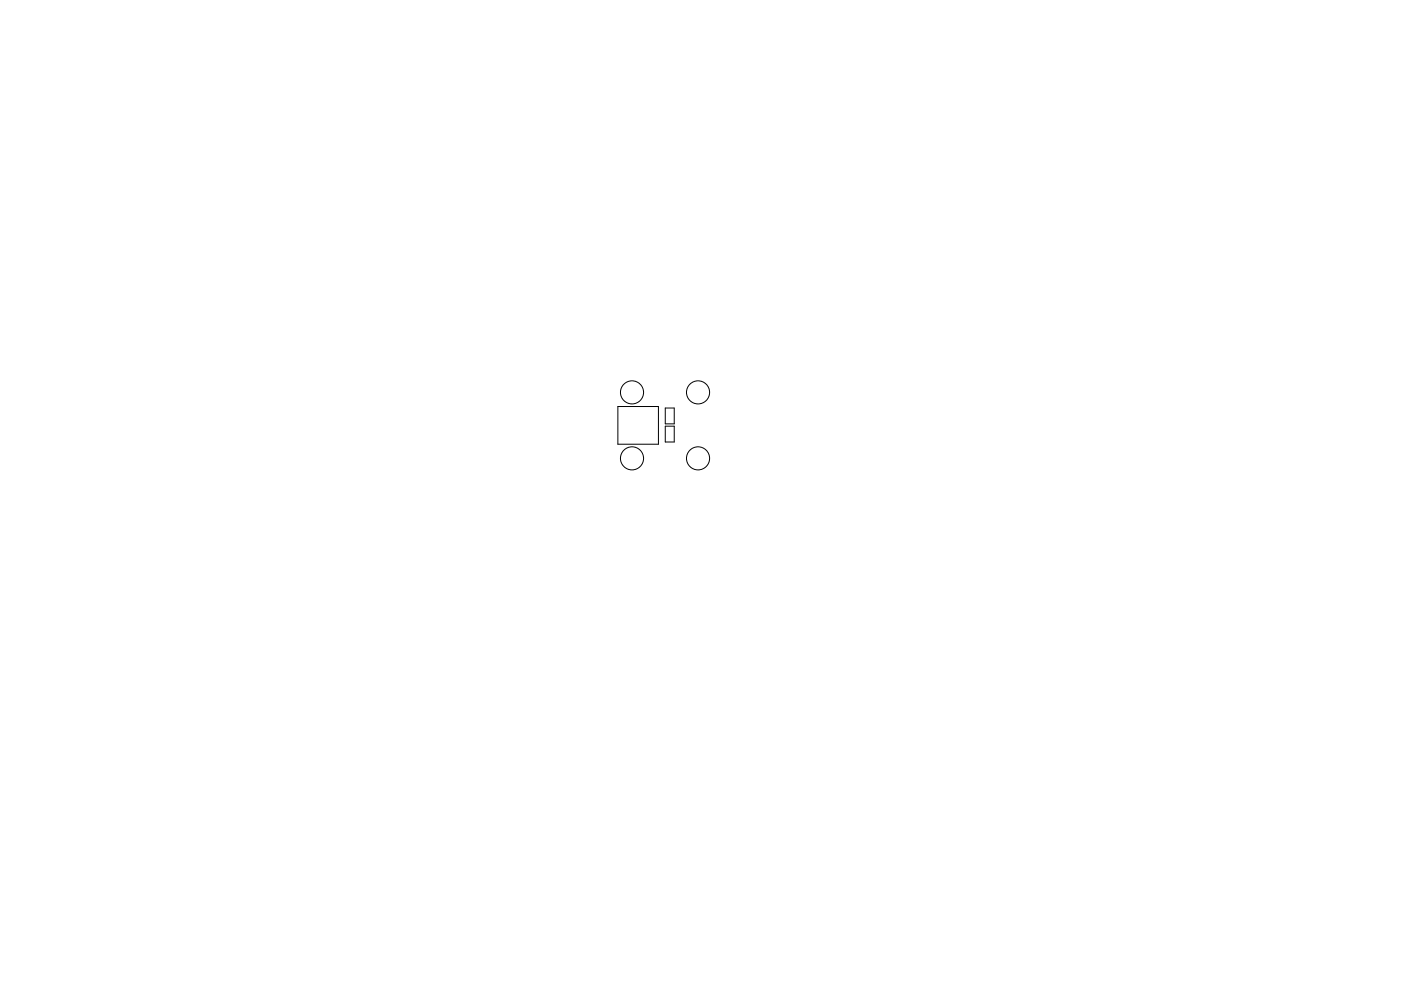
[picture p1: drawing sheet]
<svg xmlns="http://www.w3.org/2000/svg" width="297mm" height="210mm" viewBox="0 0 297 210" stroke-linecap="round" stroke-linejoin="round" font-family="sans-serif">
<g fill="none" stroke="#000" stroke-width=".21">
<path d="M131 86.2h8.6v8h-8.6zM141.1 86.6h1.8v3.3h-1.8zM141.1 90.4h1.8v3.4h-1.8z"/>
<circle cx="134" cy="83.2" r="2.45"/>
<circle cx="134" cy="97.2" r="2.45"/>
<circle cx="148" cy="83.2" r="2.45"/>
<circle cx="148" cy="97.2" r="2.45"/>
</g>
</svg>
